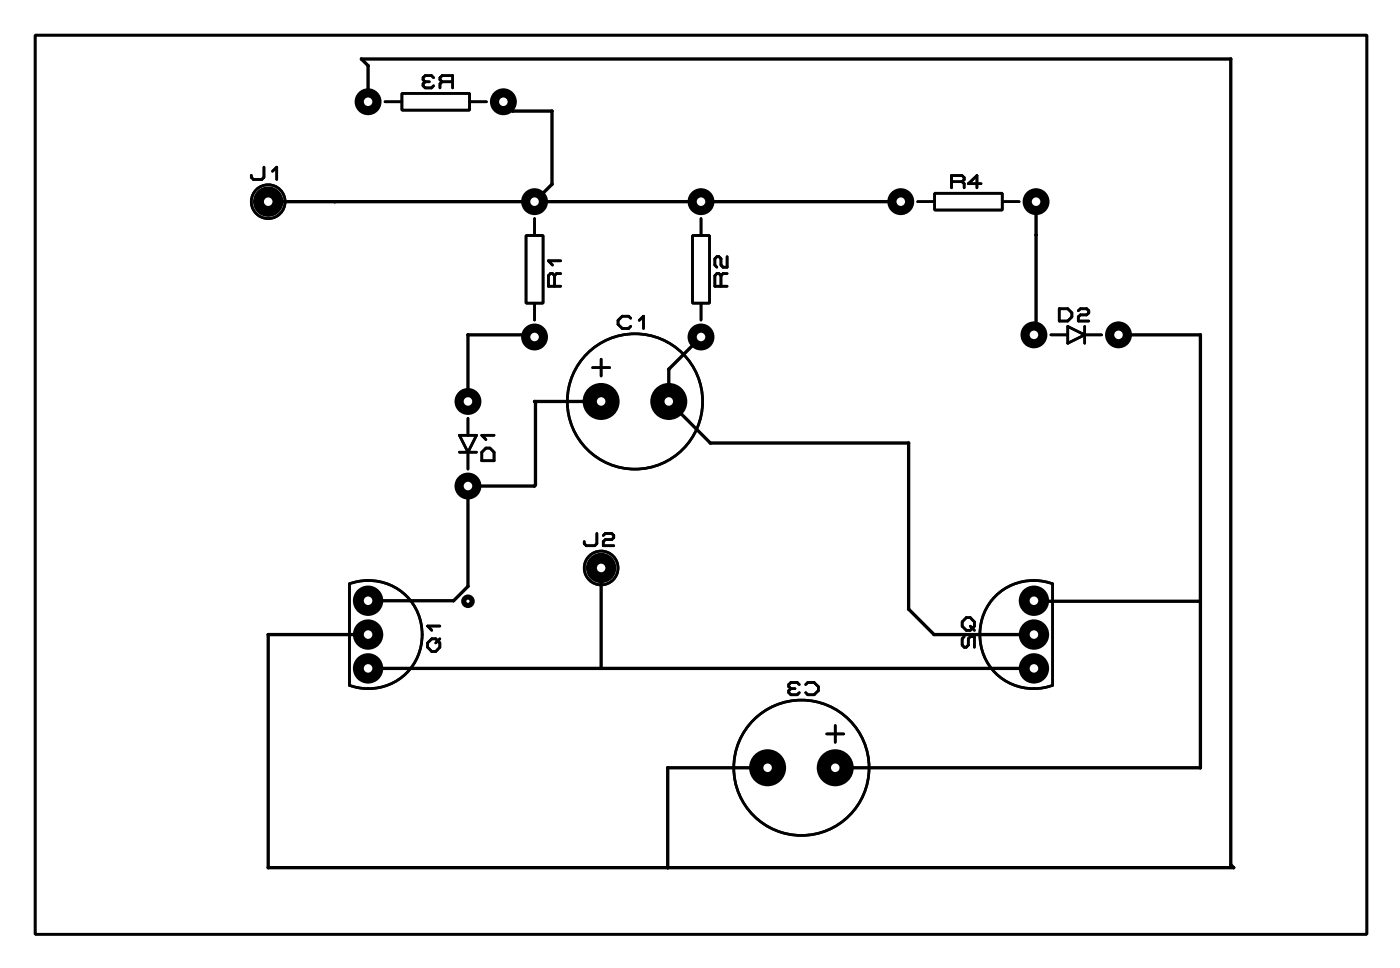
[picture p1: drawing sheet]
<svg xmlns="http://www.w3.org/2000/svg" width="105mm" height="73mm" viewBox="0 0 105 73" stroke-linecap="round" stroke-linejoin="round" font-family="sans-serif">
<g fill="#000">
<circle cx="20.1" cy="15.1" r="1.14"/>
<circle cx="25.1" cy="15.1" r=".12"/>
<circle cx="27.1" cy="4.4" r=".12"/>
<circle cx="27.6" cy="7.6" r="1.01"/>
<circle cx="27.6" cy="4.9" r=".12"/>
<circle cx="37.8" cy="7.6" r="1.01"/>
<circle cx="38.5" cy="8.3" r=".12"/>
<circle cx="40.1" cy="15.1" r="1.01"/>
<circle cx="41.4" cy="13.8" r=".12"/>
<circle cx="41.4" cy="8.3" r=".12"/>
<circle cx="52.6" cy="15.1" r="1.01"/>
<circle cx="67.6" cy="15.1" r="1.01"/>
<circle cx="77.8" cy="15.1" r="1.01"/>
<circle cx="77.8" cy="17.6" r=".12"/>
<circle cx="92.4" cy="4.4" r=".12"/>
<circle cx="35.1" cy="30.1" r="1.01"/>
<circle cx="35.1" cy="36.5" r="1.01"/>
<circle cx="35.1" cy="25.1" r=".12"/>
<circle cx="40" cy="25.1" r=".12"/>
<circle cx="40.1" cy="36.5" r=".12"/>
<circle cx="40.1" cy="25.3" r="1.01"/>
<circle cx="40.1" cy="30.1" r=".12"/>
<circle cx="40.2" cy="36.4" r=".12"/>
<circle cx="40.2" cy="30.2" r=".12"/>
<circle cx="45.1" cy="30.1" r="1.39"/>
<circle cx="50.2" cy="30.1" r="1.39"/>
<circle cx="50.2" cy="27.7" r=".12"/>
<circle cx="52.6" cy="25.3" r="1.01"/>
<circle cx="53.3" cy="33.3" r=".12"/>
<circle cx="68.2" cy="33.3" r=".12"/>
<circle cx="77.6" cy="25.1" r="1.01"/>
<circle cx="77.8" cy="25" r=".12"/>
<circle cx="84" cy="25.1" r="1.01"/>
<circle cx="90.1" cy="25.1" r=".12"/>
<circle cx="20.1" cy="47.6" r=".12"/>
<circle cx="27.6" cy="47.6" r="1.14"/>
<circle cx="27.6" cy="50.2" r="1.14"/>
<circle cx="27.6" cy="45.1" r="1.14"/>
<circle cx="34.1" cy="45.1" r=".12"/>
<circle cx="35.1" cy="45.1" r=".51"/>
<circle cx="35.1" cy="45.1" r=".38"/>
<circle cx="35.1" cy="44" r=".12"/>
<circle cx="45.1" cy="42.6" r="1.14"/>
<circle cx="45.1" cy="50.2" r=".12"/>
<circle cx="50.1" cy="57.6" r=".12"/>
<circle cx="57.6" cy="57.6" r="1.39"/>
<circle cx="58.4" cy="57.6" r=".12"/>
<circle cx="58.6" cy="57.9" r=".12"/>
<circle cx="62.7" cy="57.6" r="1.39"/>
<circle cx="68.2" cy="45.7" r=".12"/>
<circle cx="70.1" cy="47.6" r=".12"/>
<circle cx="77.6" cy="45.1" r="1.14"/>
<circle cx="77.6" cy="50.2" r="1.14"/>
<circle cx="77.6" cy="47.6" r="1.14"/>
<circle cx="77.7" cy="45.1" r=".12"/>
<circle cx="90.1" cy="57.6" r=".12"/>
<circle cx="90.1" cy="45.1" r=".12"/>
<circle cx="20.1" cy="65.1" r=".12"/>
<circle cx="50.1" cy="65.1" r=".12"/>
<circle cx="92.4" cy="64.9" r=".12"/>
<circle cx="92.6" cy="65.1" r=".12"/>
</g>
<g fill="none" stroke="#000" stroke-width=".2">
<path d="M2.6 2.6h100v67.5h-100zM19.8 12.5v.8l-.1 .2h-.7l-.1-.2v-.1M20.5 12.9l.3-.4v1M28.9 7.6h1.3M30.2 7h5.1v1.3h-5.1zM31.9 6.1h.3M31.9 6.1l-.1 .2v.1l.1 .2h.5l.2-.2M32.6 5.8l-.2-.1h-.5l-.1 .1v.2l.1 .1M33.2 6.1l-.2-.1v-.2l.2-.1h.8v.9M33.2 6.1l-.2 .2v.3M33.2 6.1h.8M35.3 7.6h1.2"/>
<path d="M39.5 17.7h1.3v5.1h-1.3zM40.1 16.4v1.3M42.1 19.6h-.9l.3 .3M52 17.7h1.3v5.1h-1.3zM52.6 16.4v1.3M54.6 19.3v.8h-.3l-.2-.2v-.5l-.1-.1h-.2l-.1 .1v.5l.1 .2M68.9 15.1h1.3M70.2 14.5h5.1v1.3h-5.1zM71.4 13.6h.8M72.2 13.6l.2-.1v-.2l-.2-.1h-.8v.9M72.2 13.6l.2 .2v.3M73.7 13.8h-1l.7-.6v.9"/>
<path d="M75.3 15.1h1.2M34.5 32.7h1.3l-.7 1.2zM34.5 33.9h1.3M35.1 31.4v1.3M35.1 33.9v1.3M36.5 33.6h.3l.3 .3v.7h-.9v-.7zM37.1 32.7h-.9l.3 .3M40.1 22.8v1.2M41.6 20.7l-.1-.2h-.2l-.1 .2v.8h.9M41.6 20.7v.8M42.1 20.5h-.3l-.2 .2M44.5 27.6h1.3"/>
<path d="M45.1 27v1.2M47.4 23.9l-.2-.2h-.5l-.3 .3v.3l.3 .4h.5l.2-.2M48 24l.3-.3v1M52.6 22.8v1.2M54.1 20.7l-.1-.2h-.2l-.1 .2v.8h.9M54.1 20.7v.8M54.6 20.5h-.3l-.2 .2M78.9 25.1h1.3M79.5 23.2h.7l.3 .3v.3l-.3 .3h-.7zM80.2 24.5l1.2 .6-1.2 .7zM81 23.3l.1-.1h.5l.2 .1v.2l-.2 .1h-.5l-.1 .2v.3h.8M81.4 25.1h1.3"/>
<path d="M81.4 24.5v1.3M26.2 43.8a4.1 4.1 0 0 1 5.5 3.8 4.1 4.1 0 0 1-5.5 3.8zM32.1 48.3l.3-.3h.3l.3 .3v.3l-.3 .3h-.3l-.3-.3zM33 48l-.3 .3M33 47h-.9l.3 .3M44.8 40v.8l-.1 .2h-.7l-.1-.2v-.1M45.3 40.2l.2-.2h.4l.2 .2v.2l-.2 .1h-.4l-.2 .2v.3h.8M59.4 51.7l-.2 .1v.2l.2 .2h.5l.1-.2M59.4 51.7h.3M60 51.4l-.1-.2h-.5l-.2 .2v.1l.2 .2M60.5 51.4l.2-.2h.4l.3 .3v.3l-.3 .4h-.4l-.2-.2M62.1 55.1h1.3"/>
<path d="M62.7 54.5v1.2M72.4 47.8l-.2 .2v.4l.2 .2h.2l.1-.2v-.4l.2-.2h.3v.8M72.6 46.4h.3l.3 .3v.3l-.3 .3h-.3l-.4-.3v-.3zM72.9 47l.3 .3M74.8 44.8a4.1 4.1 0 0 1 4.2-1v7.6a4.1 4.1 0 0 1-4.8-1.6 4.1 4.1 0 0 1 .6-5z"/>
<circle cx="20.1" cy="15.1" r="1.27"/>
<circle cx="20.1" cy="15.1" r=".64"/>
<circle cx="47.7" cy="30.1" r="5.1"/>
<circle cx="45.1" cy="42.6" r="1.27"/>
<circle cx="45.1" cy="42.6" r=".64"/>
<circle cx="60.2" cy="57.6" r="5.1"/>
</g>
<path d="M20.1 15.1h47.5M27.6 7.6v-2.7l-.5-.5h65.3v60.5l.2 .2h-72.5v-17.5h7.5M37.8 7.6l.7 .7h2.9v5.5l-1.3 1.3M77.8 15.1v9.9l-.2 .1M40.1 25.3l-.1-.2h-4.9v5M45.1 30.1h-5l.1 .1v6.2l-.1 .1h-5v7.5l-1 1.1h-6.5M52.6 25.3l-2.4 2.4v2.4l3.1 3.2h14.9v12.4l1.9 1.9h7.5M84 25.1h6.1v32.5h-27.4M27.6 50.2h50M45.1 42.6v7.6M58.6 57.9l-.2-.3h-8.3v7.5M77.6 45.1h12.5" fill="none" stroke="#000" stroke-width=".25"/>
<circle cx="35.1" cy="45.1" r=".12" fill="#fff"/>
<circle cx="40.1" cy="15.1" r=".89" fill="#000"/>
<circle cx="40.1" cy="15.1" r=".32" fill="#fff"/>
<circle cx="40.1" cy="25.3" r=".89" fill="#000"/>
<circle cx="40.1" cy="25.3" r=".32" fill="#fff"/>
<circle cx="52.6" cy="15.1" r=".89" fill="#000"/>
<circle cx="52.6" cy="15.1" r=".32" fill="#fff"/>
<circle cx="52.6" cy="25.3" r=".89" fill="#000"/>
<circle cx="52.6" cy="25.3" r=".32" fill="#fff"/>
<circle cx="45.1" cy="30.1" r="1.27" fill="#000"/>
<circle cx="45.1" cy="30.1" r=".32" fill="#fff"/>
<circle cx="50.2" cy="30.1" r="1.27" fill="#000"/>
<circle cx="50.2" cy="30.1" r=".32" fill="#fff"/>
<circle cx="35.1" cy="30.1" r=".89" fill="#000"/>
<circle cx="35.1" cy="30.1" r=".32" fill="#fff"/>
<circle cx="35.1" cy="36.5" r=".89" fill="#000"/>
<circle cx="35.1" cy="36.5" r=".32" fill="#fff"/>
<circle cx="27.6" cy="45.1" r="1.01" fill="#000"/>
<circle cx="27.6" cy="45.1" r=".32" fill="#fff"/>
<circle cx="27.6" cy="47.6" r="1.01" fill="#000"/>
<circle cx="27.6" cy="47.6" r=".32" fill="#fff"/>
<circle cx="27.6" cy="50.2" r="1.01" fill="#000"/>
<circle cx="27.6" cy="50.2" r=".32" fill="#fff"/>
<circle cx="37.8" cy="7.6" r=".89" fill="#000"/>
<circle cx="37.8" cy="7.6" r=".32" fill="#fff"/>
<circle cx="27.6" cy="7.6" r=".89" fill="#000"/>
<circle cx="27.6" cy="7.6" r=".32" fill="#fff"/>
<circle cx="67.6" cy="15.1" r=".89" fill="#000"/>
<circle cx="67.6" cy="15.1" r=".32" fill="#fff"/>
<circle cx="77.8" cy="15.1" r=".89" fill="#000"/>
<circle cx="77.8" cy="15.1" r=".32" fill="#fff"/>
<circle cx="77.6" cy="25.1" r=".89" fill="#000"/>
<circle cx="77.6" cy="25.1" r=".32" fill="#fff"/>
<circle cx="84" cy="25.1" r=".89" fill="#000"/>
<circle cx="84" cy="25.1" r=".32" fill="#fff"/>
<circle cx="77.6" cy="45.1" r="1.01" fill="#000"/>
<circle cx="77.6" cy="45.1" r=".32" fill="#fff"/>
<circle cx="77.6" cy="47.6" r="1.01" fill="#000"/>
<circle cx="77.6" cy="47.6" r=".32" fill="#fff"/>
<circle cx="77.6" cy="50.2" r="1.01" fill="#000"/>
<circle cx="77.6" cy="50.2" r=".32" fill="#fff"/>
<circle cx="62.7" cy="57.6" r="1.27" fill="#000"/>
<circle cx="62.7" cy="57.6" r=".32" fill="#fff"/>
<circle cx="57.6" cy="57.6" r="1.27" fill="#000"/>
<circle cx="57.6" cy="57.6" r=".32" fill="#fff"/>
<circle cx="20.1" cy="15.1" r="1.01" fill="#000"/>
<circle cx="20.1" cy="15.1" r=".32" fill="#fff"/>
<circle cx="45.1" cy="42.6" r="1.01" fill="#000"/>
<circle cx="45.1" cy="42.6" r=".32" fill="#fff"/>
<g fill="none" stroke="#000" stroke-width=".2">
<path d="M2.6 2.6h100v67.5h-100zM19.8 12.5v.8l-.1 .2h-.7l-.1-.2v-.1M20.5 12.9l.3-.4v1M28.9 7.6h1.3M30.2 7h5.1v1.3h-5.1zM31.9 6.1h.3M31.9 6.1l-.1 .2v.1l.1 .2h.5l.2-.2M32.6 5.8l-.2-.1h-.5l-.1 .1v.2l.1 .1M33.2 6.1l-.2-.1v-.2l.2-.1h.8v.9M33.2 6.1l-.2 .2v.3M33.2 6.1h.8M35.3 7.6h1.2"/>
<path d="M39.5 17.7h1.3v5.1h-1.3zM40.1 16.4v1.3M42.1 19.6h-.9l.3 .3M52 17.7h1.3v5.1h-1.3zM52.6 16.4v1.3M54.6 19.3v.8h-.3l-.2-.2v-.5l-.1-.1h-.2l-.1 .1v.5l.1 .2M68.9 15.1h1.3M70.2 14.5h5.1v1.3h-5.1zM71.4 13.6h.8M72.2 13.6l.2-.1v-.2l-.2-.1h-.8v.9M72.2 13.6l.2 .2v.3M73.7 13.8h-1l.7-.6v.9"/>
<path d="M75.3 15.1h1.2M34.5 32.7h1.3l-.7 1.2zM34.5 33.9h1.3M35.1 31.4v1.3M35.1 33.9v1.3M36.5 33.6h.3l.3 .3v.7h-.9v-.7zM37.1 32.7h-.9l.3 .3M40.1 22.8v1.2M41.6 20.7l-.1-.2h-.2l-.1 .2v.8h.9M41.6 20.7v.8M42.1 20.5h-.3l-.2 .2M44.5 27.6h1.3"/>
<path d="M45.1 27v1.2M47.4 23.9l-.2-.2h-.5l-.3 .3v.3l.3 .4h.5l.2-.2M48 24l.3-.3v1M52.6 22.8v1.2M54.1 20.7l-.1-.2h-.2l-.1 .2v.8h.9M54.1 20.7v.8M54.6 20.5h-.3l-.2 .2M78.9 25.1h1.3M79.5 23.2h.7l.3 .3v.3l-.3 .3h-.7zM80.2 24.5l1.2 .6-1.2 .7zM81 23.3l.1-.1h.5l.2 .1v.2l-.2 .1h-.5l-.1 .2v.3h.8M81.4 25.1h1.3"/>
<path d="M81.4 24.5v1.3M26.2 43.8a4.1 4.1 0 0 1 5.5 3.8 4.1 4.1 0 0 1-5.5 3.8zM32.1 48.3l.3-.3h.3l.3 .3v.3l-.3 .3h-.3l-.3-.3zM33 48l-.3 .3M33 47h-.9l.3 .3M44.8 40v.8l-.1 .2h-.7l-.1-.2v-.1M45.3 40.2l.2-.2h.4l.2 .2v.2l-.2 .1h-.4l-.2 .2v.3h.8M59.4 51.7l-.2 .1v.2l.2 .2h.5l.1-.2M59.4 51.7h.3M60 51.4l-.1-.2h-.5l-.2 .2v.1l.2 .2M60.5 51.4l.2-.2h.4l.3 .3v.3l-.3 .4h-.4l-.2-.2M62.1 55.1h1.3"/>
<path d="M62.7 54.5v1.2M72.4 47.8l-.2 .2v.4l.2 .2h.2l.1-.2v-.4l.2-.2h.3v.8M72.6 46.4h.3l.3 .3v.3l-.3 .3h-.3l-.4-.3v-.3zM72.9 47l.3 .3M74.8 44.8a4.1 4.1 0 0 1 4.2-1v7.6a4.1 4.1 0 0 1-4.8-1.6 4.1 4.1 0 0 1 .6-5z"/>
<circle cx="20.1" cy="15.1" r="1.27"/>
<circle cx="20.1" cy="15.1" r=".64"/>
<circle cx="47.7" cy="30.1" r="5.1"/>
<circle cx="45.1" cy="42.6" r="1.27"/>
<circle cx="45.1" cy="42.6" r=".64"/>
<circle cx="60.2" cy="57.6" r="5.1"/>
</g>
</svg>
